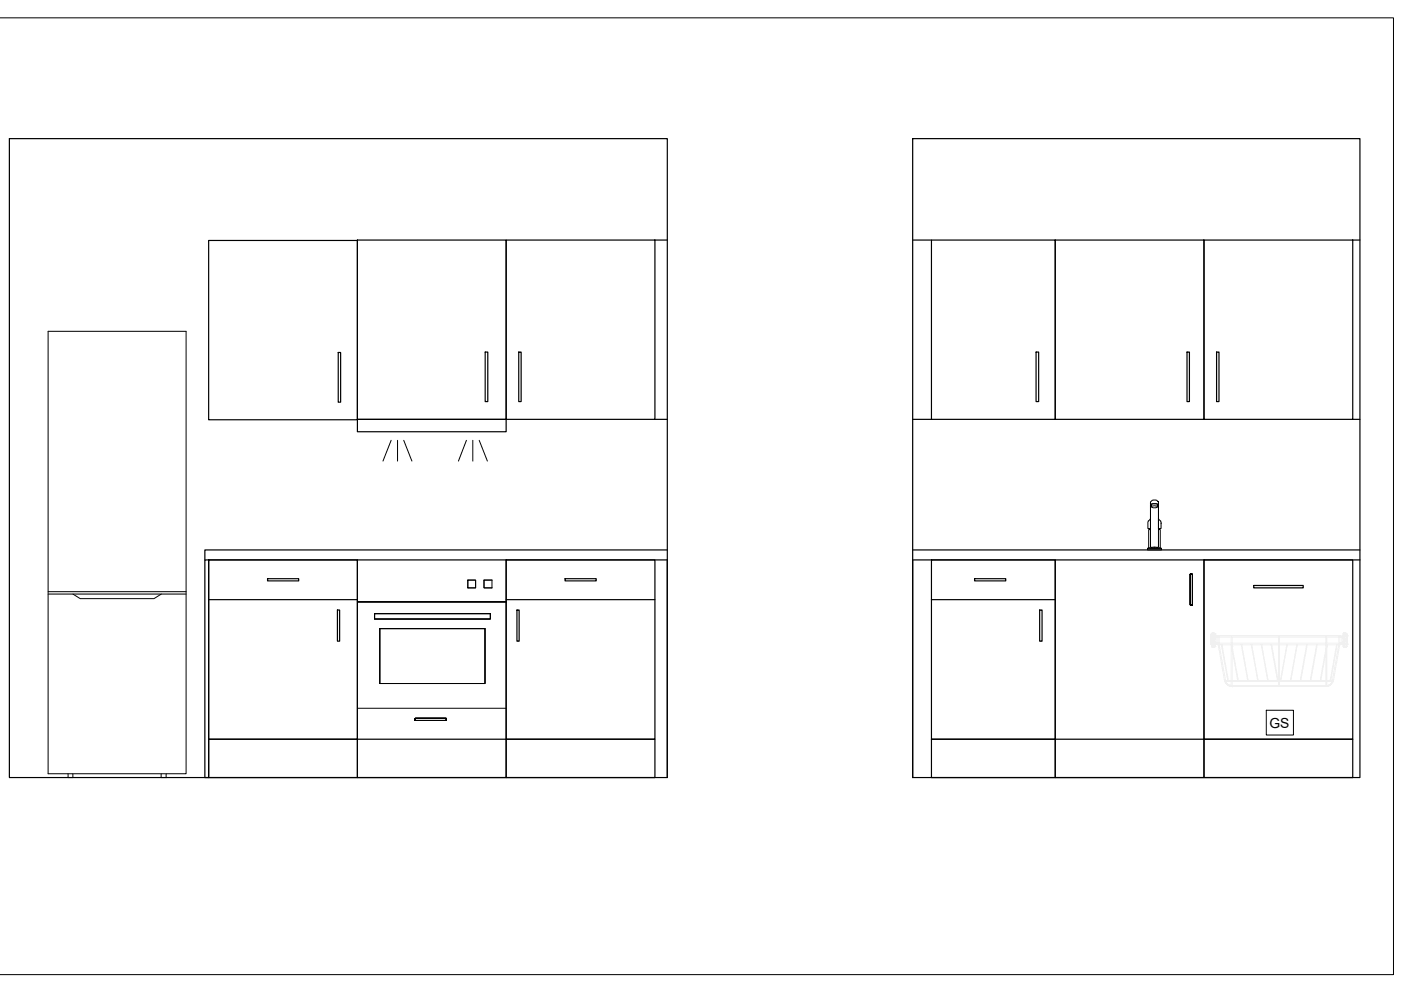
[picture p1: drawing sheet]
<svg xmlns="http://www.w3.org/2000/svg" width="297mm" height="210mm" viewBox="0 0 297 210" stroke-linecap="round" stroke-linejoin="round" font-family="sans-serif">
<defs><g id="words">
<text font-size="2.9" x="269.2" y="154.3">GS</text>
</g></defs>
<!-- layer: 0 -->
<path d="M2 29.4h139.5v135.5h-139.5zM193.5 29.4h94.8v135.5h-94.8zM44.2 118.7v46.2h-.8v-46.2h98.1v46.2M75.8 118.7v46.2h31.5v-46.2M141.5 116.6h-98.1v2.1M193.5 116.6h94.8M223.7 118.7v46.2h31.6v-46.2M288.3 118.7h-94.8v46.2" fill="none" stroke="#000" stroke-width=".25"/>
<!-- layer: BASE -->
<g fill="none" stroke="#000" stroke-width=".21">
<path d="M243.3 116.3l2.9-.1 .1 .4h-3zM243.4 116.2h2.8M243.5 110.4l.4-.4v2.1h-.5zM243.9 106.5v9.5l.3 .1 1.4-.1v-9.5M243.9 107.1l.2 .1a.82 .82 0 0 0 1.3 .3l.2-.4v5.2h.4v3.9h-2.5v-3.9h.4zM244 106.3a1.01 1.01 0 0 1 1.6 .2v.4a2.2 2.2 0 0 0-1.7 0zM244.1 106.9l1.1-.1 .3 .1v.3l-.1 .2-.5-.2-.8 .2zM245.5 107v.2M245.6 110l.5 .5 .1 1.6h-.6zM75.8 127.6h31.5M79.4 130.1h24.6v1.1h-24.6zM80.5 133.3h22.3v11.6h-22.3z"/>
<path d="M99.2 123h1.6v1.6h-1.6zM104.3 123h-1.7v1.6h1.7M104.3 123v1.6M252.3 121.7h.5v6.6h-.5v-6.6h.5v6.6h-.5v-6.6h.5v6.6h-.5zM75.8 150.2h31.5M88 152.3h6.6v.5h-6.6v-.5h6.6v.5h-6.6v-.5h6.6v.5h-6.6z"/>
</g>
<path d="M75.8 156.7h31.5M223.7 156.7h31.6" fill="none" stroke="#000" stroke-width=".25"/>
<!-- layer: BOTTOM - 600_1 -->
<path d="M44.2 118.7h31.6v38h-31.6zM44.2 127.1h31.6M56.7 122.7h6.6v.5h-6.6zM71.5 129.3h.5v6.6h-.5zM44.2 156.7h31.6v8.2h-31.6z" fill="none" stroke="#000" stroke-width=".25"/>
<!-- layer: BOTTOM - 600_2 -->
<path d="M107.3 118.7h31.6v38h-31.6zM107.3 127.1h31.6M109.6 129.3h.5v6.6h-.5zM119.8 122.7h6.6v.5h-6.6zM107.3 156.7h31.6v8.2h-31.6z" fill="none" stroke="#000" stroke-width=".25"/>
<!-- layer: TOP  - 600_4 -->
<path d="M44.2 51h31.6v38h-31.6zM71.7 74.7h.5v10.6h-.5z" fill="none" stroke="#000" stroke-width=".25"/>
<!-- layer: ASPIRATOR -->
<path d="M82.9 93.4l-1.7 4.4M84.3 93.4v4.4M85.6 93.4l1.7 4.4M98.9 93.4l-1.7 4.4M100.2 93.4v4.4M101.6 93.4l1.7 4.4" fill="none" stroke="#000" stroke-width=".21"/>
<path d="M75.8 50.9h31.5v38h-31.5zM102.9 74.6h.5v10.5h-.5zM75.8 88.9h31.5v2.6h-31.5z" fill="none" stroke="#000" stroke-width=".25"/>
<!-- layer: TOP - 600_1 -->
<path d="M107.3 50.9h31.6v38h-31.6zM138.9 50.9h2.6M110 74.6h.5v10.5h-.5zM138.9 88.9h2.6" fill="none" stroke="#000" stroke-width=".25"/>
<!-- layer: BOTTOM - 500_1 -->
<path d="M197.5 118.7h26.2v38h-26.2zM197.5 127.1h26.2M206.6 122.7h6.6v.5h-6.6zM220.4 129.3h.5v6.6h-.5zM197.5 156.7h26.2v8.2h-26.2z" fill="none" stroke="#000" stroke-width=".25"/>
<!-- layer: DISHWASHER -->
<g fill="none" stroke="#f0f0f0" stroke-width=".21">
<path d="M256.7 134.8l.1 .1M256.7 134.4l.1 2.2M256.7 134.8h.1M256.7 136.6h.1M256.8 136.6h.1M256.8 136.5v.1M256.8 136.5h.1M256.9 136.4h.1M256.9 134.8h.1M256.9 135h.1M256.9 136.6h.1M256.9 134.5h.1"/>
<path d="M256.9 135.3h.1M256.9 136h.1M256.9 136.1h.1M256.9 137h.1M256.9 135.4l.1 .2 .6-.2M256.9 137v-1.1h.7v1.1M256.9 137l.1 .2M256.9 134.3h.1M257 135.5h.1M257 135.9l-.1 .1M257 137.2h.4M257.1 135.6h.1"/>
<path d="M257.1 134.2h.1M257.1 135.9h.1M257.1 137.2h.1M257.1 134.2l-.2 .2v1.2h.2M257.1 134.2l.4 .1M257.1 134.2v1.4M257.1 135.9v1.3M257.3 134.2v1.4h.3l-.1-1.3M257.3 135.9v1.3M257.4 135.6h.1M257.4 137.2h.1M257.4 135.9h.1"/>
<path d="M257.4 135.9l.2 .1M257.5 135.5h.1M257.5 135.9h.1M257.5 137.1h.1M257.5 134.3h.1M257.6 136.4h.1M257.6 134.8h.1M257.6 135h.1M257.6 136.6h.1M257.6 134.5h.1M257.6 135.3h.1M257.6 137h.1"/>
<path d="M257.6 136h.1M257.6 136.1h.1M257.6 134.8h.6M257.6 135h.6M257.6 136.6l.7 .1M257.6 135.1h.2M257.6 137l-.2 .2M257.6 136.3v.1M257.6 136.3h.1M257.8 135.1h.1M257.8 135.1v1.2l-.2 .1M258.2 136.4h.1"/>
<path d="M258.2 134.8h.1M258.2 136.6h.1M258.2 135h.1M258.2 135l2.8 .1 .1 1.3h-3.5M258.2 136.5v.1M258.3 136.7h.1M258.3 136.7h25.8M258.3 136.7l1.3 7.7a1.66 1.66 0 0 0 1.5 1.2M258.4 136.4h.1M258.4 135.1h.1M258.4 135.1v1.3M258.5 136.7l1.3 7.6"/>
<path d="M259 136.7l1.3 7.6M259.1 136.7l1.3 7.6M261 136.7v8.8M261.2 136.4h9.9M261.2 135.1h9.9M261.2 137.1h.1M261.2 135.1v1.3M261.2 136.7v8.8M261.2 137.1l1.4 7.2M261.2 137.7l1.2 6.6M263.2 136.7l1.3 7.6M263.3 136.7l1.3 7.6"/>
<path d="M265.3 136.7l1.4 7.6M265.4 136.7l1.3 7.6M267.4 136.7l1.4 7.6M267.5 136.7l1.4 7.6M269.5 136.7l1.3 7.6M269.6 136.7l1.4 7.6M271.1 136.7v8.9M271.1 135.1v1.3M271.2 136.4h9.9M271.2 135.1h9.9M271.3 136.7l-.1 8.9M271.3 135.1v1.3"/>
<path d="M272.8 136.7l-1.3 7.6M272.9 136.7l-1.3 7.6M275 136.7l-1.4 7.6M275 136.7l-1.3 7.6M277 136.7l-1.3 7.6M277.2 136.7l-1.4 7.6M279.1 136.7l-1.3 7.6M279.3 136.7l-1.4 7.6M281.1 137.7h.1M281.1 135.1v1.3M281.1 136.7v8.9M281.1 137.7l-1.2 6.6"/>
<path d="M281.1 138.3l-1.1 6M281.3 136.4h2.7l.1 .2M281.3 137.1h.1M281.3 135.1v1.3M281.3 136.7v8.9M281.4 136.7l-.1 .4M283.4 136.7l-1.4 7.6M283.5 136.7l-1.3 7.6M283.8 136.7l-1.3 7.6M283.9 135.1v1.3M284 136.4h.1M284 135.1h.1"/>
<path d="M284.1 136.7h.1M284.1 136.4h.7M284.1 136.7l-1.4 7.7a1.66 1.66 0 0 1-1.5 1.2M284.1 135h.1M284.1 136.4h.1M284.1 134.8h.1M284.1 134.8h.7M284.1 135h.7M284.1 134.8h-25.8l-.1 1.7M284.1 135v1.4M284.1 136.6v.1M284.1 134.8v.3h-2.8"/>
<path d="M284.5 135.1h.1M284.5 135.1v1.2h.3M284.5 135.1h.3M284.6 135.1h.1M284.7 135.1h.1M284.8 134.8h.1M284.8 135h.1M284.8 134.5h.1M284.8 135.3h.1M284.8 136.4h.1M284.8 136.6h.1M284.8 136.1h.1"/>
<path d="M284.8 137h.1M284.8 135.1h.1M284.8 135.9h.7l-.1 1.2-.1 .1-.5-.1zM284.8 135.4h.1M284.8 136h.1M284.8 134.3h.1M284.8 134.4h.1M284.8 135.5h.6M284.8 136.6l-.7 .1M284.9 134.3h.1M284.9 135.9h.1M284.9 137.2h.1"/>
<path d="M284.9 134.3h-.1M284.9 135.9h-.1M285 134.2l-.1 .1M285 134.2l.5 .2v1.2h-.3M285 134.2h.1M285 137.2h.1M285 135.9h.1M285 134.2v1.4h-.2v-1.3M285 135.9v1.3M285.2 134.2v1.4M285.2 135.9v1.3M285.2 135.6h.1"/>
<path d="M285.3 135.6h.1M285.3 137.2h.1M285.3 135.9h.1M285.4 135.5h.1M285.4 134.3h.1M285.4 135.4h.1M285.5 134.8h.1M285.5 135h.1M285.5 134.5h.1M285.5 135.3h.1M285.5 136.6h.1M285.5 136.4h.1"/>
<path d="M285.5 137h.1M285.5 136h.1M285.5 136.1h.1M285.5 136.5h.1M285.5 136.5l.1 .1M285.6 136.6h.1M285.7 136.6h.1M285.7 134.8h.1M285.7 134.8l-.2 .2M285.7 134.8v1.8M259.8 144.3h.5M259.8 144.3l.1 .2"/>
<path d="M259.9 144.5a1.25 1.25 0 0 0 1.1 .8M259.9 144.5h1.1M260.3 144.3h.1M260.4 144.3h.6M260.4 144.3h.1M261 145.5h.1M261 145.3h.1M261 144.3h.1M261 144.5h.1M261 145.5l.1 .1M261.1 145.5h.1M261.1 145.6h.1"/>
<path d="M261.1 145.6h20.2M261.2 145.6h.1M261.2 145.5h.1M261.2 145.3h.1M261.2 144.3h.1M261.2 144.5h.1M261.2 145.5v.1M261.2 144.3h1.2M261.2 145.3h9.9M261.2 144.5h9.9M262.4 144.3h.1M262.6 144.3h1.9"/>
<path d="M262.6 144.3h.1M264.5 144.3h.1M264.6 144.3h.1M264.6 144.3h2.1M266.7 144.3h.1M266.7 144.3h2.1M268.8 144.3h.1M268.9 144.3h1.9M268.9 144.3h.1M270.8 144.3h.1M271 144.3h.1M271.1 145.5h.1"/>
<path d="M271.1 144.3h.1M271.1 145.3h.1M271.1 144.5h.1M271.2 145.6h.1M271.3 145.5h.1M271.3 145.3h.1M271.3 144.5h.1M271.3 144.3h.1M271.3 144.3h.2M271.3 145.3h9.8M271.3 144.5h9.8M271.5 144.3h.1"/>
<path d="M271.6 144.3h2M271.6 144.3h.1M273.6 144.3h.1M273.7 144.3h2M273.7 144.3h.1M275.7 144.3h.1M275.8 144.3h2M275.8 144.3h.1M277.8 144.3h.1M277.9 144.3h.1M277.9 144.3h2M279.9 144.3h.1"/>
<path d="M280 144.3h1.1M280 144.3h.1M281.1 145.5h.1M281.1 145.3h.1M281.1 144.3h.1M281.1 144.5h.1M281.2 145.6h.1M281.3 145.5h.1M281.3 145.3h.1M281.3 144.3h.1M281.3 144.5h.1M281.3 144.3h.7"/>
<path d="M281.3 144.5h1.1M282 144.3h.1M282.2 144.3h.3M282.2 144.3h-.1M282.4 144.5a1.25 1.25 0 0 1-1.1 .8M282.5 144.3l-.1 .2"/>
</g>
<path d="M268.5 150.6h5.7v5.2h-5.7z" fill="none" stroke="#000" stroke-width=".21"/>
<path d="M255.3 118.7h31.5v38h-31.5zM265.8 124.1h10.5v.5h-10.5zM255.3 156.7h31.5v8.2h-31.5z" fill="none" stroke="#000" stroke-width=".25"/>
<!-- layer: TOP - 500_1 -->
<path d="M193.5 50.9h4M197.5 50.9h26.2v38h-26.2zM219.7 74.6h.5v10.5h-.5zM193.5 88.9h4" fill="none" stroke="#000" stroke-width=".25"/>
<!-- layer: TOP - 600_2 -->
<path d="M223.7 50.9h31.6v38h-31.6zM251.7 74.6h.5v10.5h-.5z" fill="none" stroke="#000" stroke-width=".25"/>
<!-- layer: TOP - 600_3 -->
<path d="M255.3 50.9h31.5v38h-31.5zM286.8 50.9h1.5M257.9 74.6h.5v10.5h-.5zM286.8 88.9h1.5" fill="none" stroke="#000" stroke-width=".25"/>
<!-- layer: REFRIGERATOR -->
<path d="M10.2 70.2h29.3v93.9h-29.3zM10.2 125.4h29.3M10.2 126h29.3M15.5 126l1.5 .9h15.6l1.6-.9M14.4 164.1v.8h1.1v-.8M34.2 164.1v.8h1v-.8" fill="none" stroke="#000" stroke-width=".21"/>
<!-- layer: 0 -->
<path d="M0 3.8h295.4v202.8h-295.4" fill="none" stroke="#000" stroke-width=".21"/>
<use href="#words"/>
</svg>
